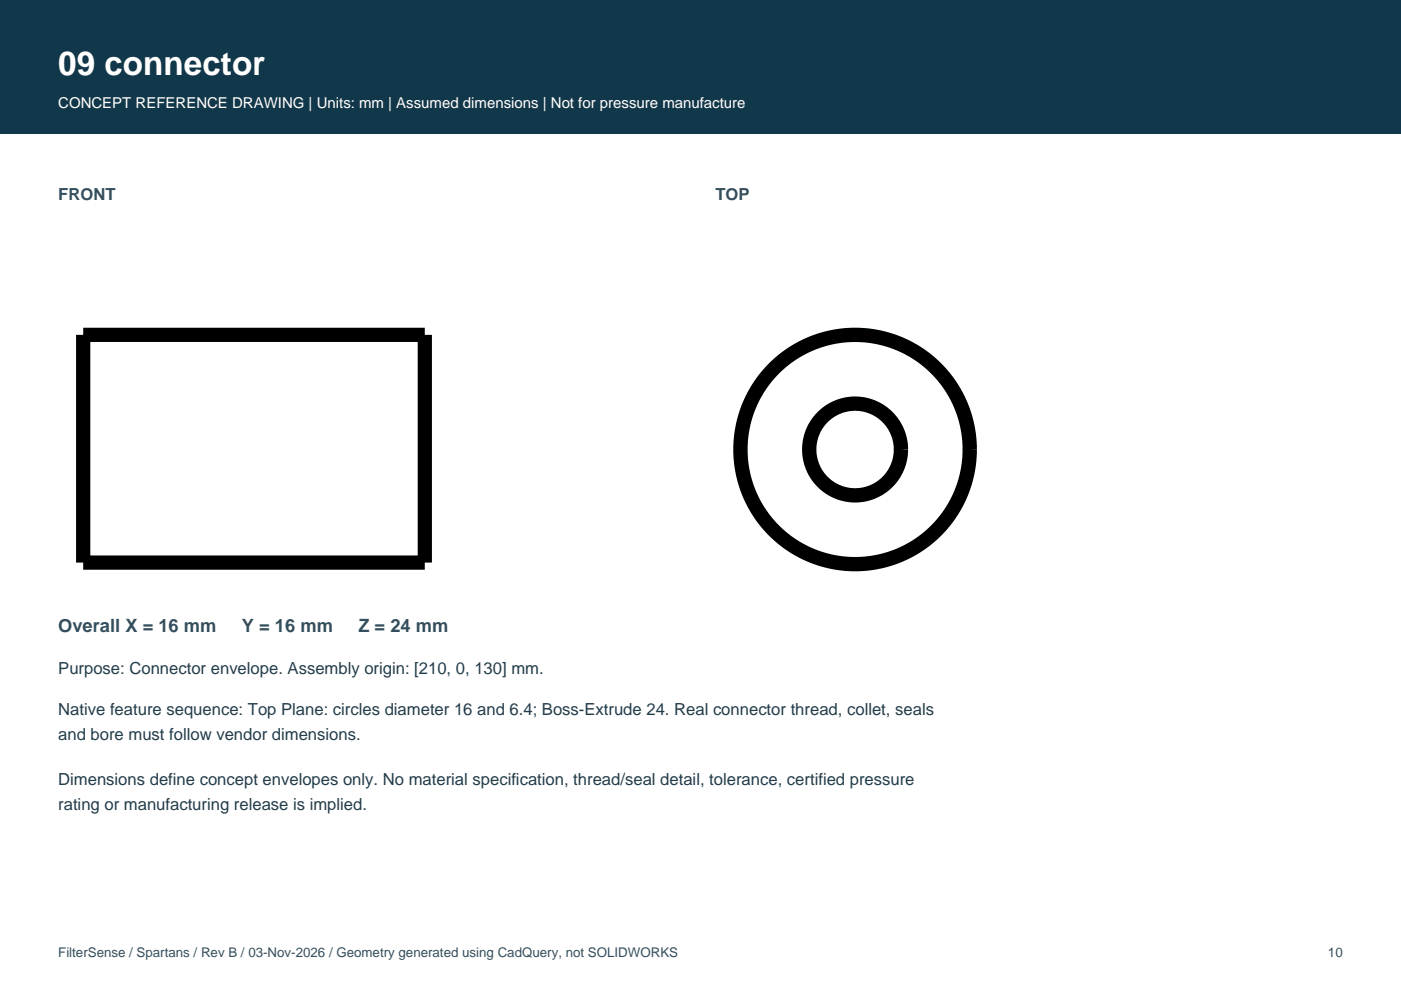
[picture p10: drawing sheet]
<svg xmlns="http://www.w3.org/2000/svg" width="297mm" height="210mm" viewBox="0 0 297 210" stroke-linecap="round" stroke-linejoin="round" font-family="sans-serif">
<defs><g id="words">
<text font-size="7.1" fill="#fff" x="12.3" y="15.9">09 connector</text>
<g font-size="3.9" fill="#344f5d">
<text x="12.3" y="134.1">Overall X = 16 mm</text>
<text x="51.3" y="134.1">Y = 16 mm</text>
<text x="76" y="134.1">Z = 24 mm</text>
</g>
<g font-size="3.5" fill="#344f5d">
<text x="12.3" y="42.3">FRONT</text>
<text x="151.7" y="42.3">TOP</text>
</g>
<g font-size="3.5" fill="#243d4a">
<text x="12.3" y="142.9">Purpose: Connector envelope. Assembly origin: [210, 0, 130] mm.</text>
<text x="12.3" y="151.7">Native feature sequence: Top Plane: circles diameter 16 and 6.4; Boss-Extrude 24. Real connector thread, collet, seals</text>
<text x="12.3" y="157">and bore must follow vendor dimensions.</text>
<text x="12.3" y="166.5">Dimensions define concept envelopes only. No material specification, thread/seal detail, tolerance, certified pressure</text>
<text x="12.3" y="171.8">rating or manufacturing release is implied.</text>
</g>
<text font-size="3.2" fill="#fff" x="12.3" y="22.9">CONCEPT REFERENCE DRAWING | Units: mm | Assumed dimensions | Not for pressure manufacture</text>
<g font-size="2.8" fill="#344f5d">
<text x="12.3" y="202.8">FilterSense / Spartans / Rev B / 03-Nov-2026 / Geometry generated using CadQuery, not SOLIDWORKS</text>
<text x="281.6" y="202.8">10</text>
</g>
</g></defs>
<path d="M0 0h297v28.2h-297z" fill-rule="evenodd" fill="#11384a"/>
<g fill="none" stroke="#000" stroke-width="3" stroke-linecap="butt">
<path d="M17.6 71h72.5v48.3h-72.5z"/>
<circle cx="181.3" cy="95.3" r="9.7"/>
<circle cx="181.3" cy="95.3" r="24.3"/>
</g>
<use href="#words"/>
</svg>
